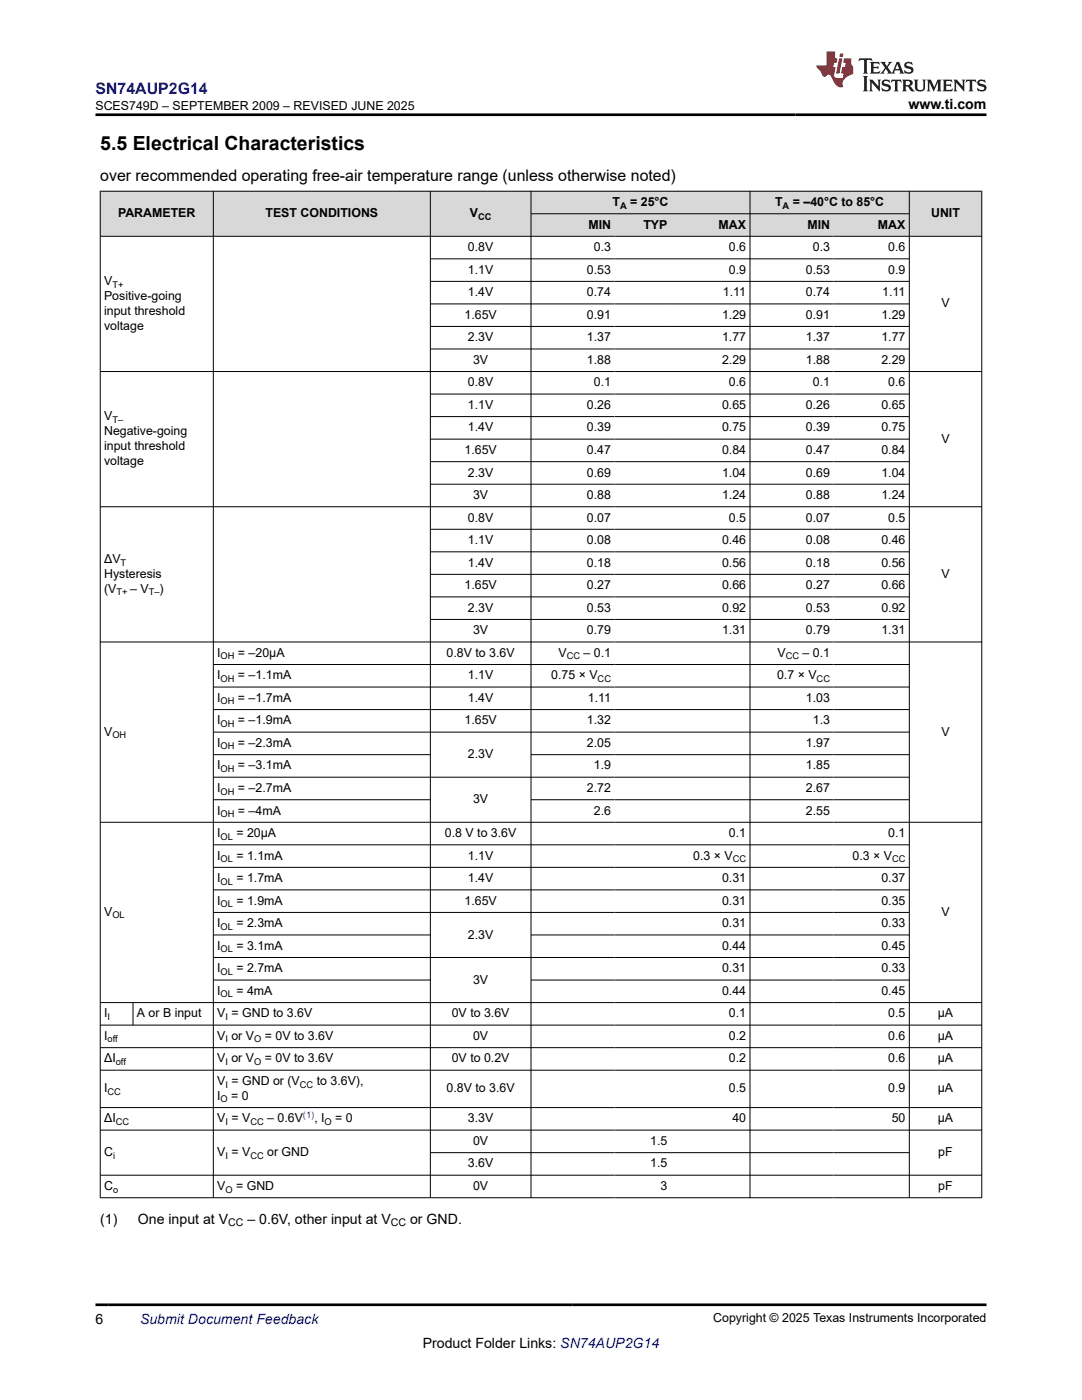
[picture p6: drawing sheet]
<svg xmlns="http://www.w3.org/2000/svg" width="216mm" height="279mm" viewBox="0 0 216 279" stroke-linecap="round" stroke-linejoin="round" font-family="sans-serif">
<defs><g id="words">
<text font-size="3.9" x="20" y="29.9">5.5 Electrical Characteristics</text>
<text font-size="3.2" fill="#00f" x="19" y="18.7">SN74AUP2G14</text>
<text font-size="3.2" x="20" y="36.1">over recommended operating free-air temperature range (unless otherwise noted)</text>
<g font-size="2.8">
<text x="181.3" y="21.8">www.ti.com</text>
<text x="20" y="244.2">(1)</text>
<text x="27.5" y="244.2">One input at V</text>
<text x="49.4" y="244.2">– 0.6V, other input at V</text>
<text x="81.8" y="244.2">or GND.</text>
<text x="19" y="264.2">6</text>
<text x="84.3" y="269">Product Folder Links: SN74AUP2G14</text>
</g>
<text font-size="2.8" fill="#00f" x="27.9" y="264.2">Submit Document Feedback</text>
<g font-size="2.5">
<text x="19" y="21.9">SCES749D – SEPTEMBER 2009 – REVISED JUNE 2025</text>
<text x="122.2" y="41.1">T</text>
<text x="125.7" y="41.1">= 25°C</text>
<text x="154.7" y="41.1">T</text>
<text x="158.2" y="41.1">= –40°C to 85°C</text>
<text x="23.6" y="43.4">PARAMETER</text>
<text x="53" y="43.4">TEST CONDITIONS</text>
<text x="93.8" y="43.4">V</text>
<text x="117.4" y="45.6">MIN</text>
<text x="128.4" y="45.6">TYP</text>
<text x="143.4" y="45.6">MAX</text>
<text x="161.1" y="45.6">MIN</text>
<text x="175.2" y="45.6">MAX</text>
<text x="185.8" y="43.4">UNIT</text>
<text x="93.4" y="50.1">0.8V</text>
<text x="118.5" y="50.1">0.3</text>
<text x="145.5" y="50.1">0.6</text>
<text x="162.2" y="50.1">0.3</text>
<text x="177.2" y="50.1">0.6</text>
<text x="20.8" y="59.9">Positive-going</text>
<text x="20.8" y="56.9">V</text>
<text x="93.4" y="54.6">1.1V</text>
<text x="93.4" y="59.1">1.4V</text>
<text x="117.1" y="54.6">0.53</text>
<text x="117.1" y="59.1">0.74</text>
<text x="144.3" y="59.1">1.11</text>
<text x="145.5" y="54.6">0.9</text>
<text x="160.8" y="54.6">0.53</text>
<text x="160.8" y="59.1">0.74</text>
<text x="176.1" y="59.1">1.11</text>
<text x="177.2" y="54.6">0.9</text>
<text x="20.8" y="62.8">input threshold</text>
<text x="20.8" y="65.8">voltage</text>
<text x="92.7" y="63.6">1.65V</text>
<text x="117.1" y="63.6">0.91</text>
<text x="144.1" y="63.6">1.29</text>
<text x="160.8" y="63.6">0.91</text>
<text x="175.9" y="63.6">1.29</text>
<text x="187.8" y="61.4">V</text>
<text x="93.4" y="68.1">2.3V</text>
<text x="117.1" y="68.1">1.37</text>
<text x="144.1" y="68.1">1.77</text>
<text x="160.8" y="68.1">1.37</text>
<text x="175.9" y="68.1">1.77</text>
<text x="93.4" y="77.1">0.8V</text>
<text x="94.4" y="72.6">3V</text>
<text x="117.1" y="72.6">1.88</text>
<text x="118.5" y="77.1">0.1</text>
<text x="144.1" y="72.6">2.29</text>
<text x="145.5" y="77.1">0.6</text>
<text x="160.8" y="72.6">1.88</text>
<text x="162.2" y="77.1">0.1</text>
<text x="175.9" y="72.6">2.29</text>
<text x="177.2" y="77.1">0.6</text>
<text x="20.8" y="83.9">V</text>
<text x="93.4" y="81.6">1.1V</text>
<text x="117.1" y="81.6">0.26</text>
<text x="144.1" y="81.6">0.65</text>
<text x="160.8" y="81.6">0.26</text>
<text x="175.9" y="81.6">0.65</text>
<text x="20.8" y="86.9">Negative-going</text>
<text x="20.8" y="89.8">input threshold</text>
<text x="93.4" y="86.1">1.4V</text>
<text x="117.1" y="86.1">0.39</text>
<text x="144.1" y="86.1">0.75</text>
<text x="160.8" y="86.1">0.39</text>
<text x="175.9" y="86.1">0.75</text>
<text x="187.8" y="88.4">V</text>
<text x="20.8" y="92.8">voltage</text>
<text x="92.7" y="90.6">1.65V</text>
<text x="93.4" y="95.1">2.3V</text>
<text x="117.1" y="90.6">0.47</text>
<text x="117.1" y="95.1">0.69</text>
<text x="144.1" y="90.6">0.84</text>
<text x="144.1" y="95.1">1.04</text>
<text x="160.8" y="90.6">0.47</text>
<text x="160.8" y="95.1">0.69</text>
<text x="175.9" y="90.6">0.84</text>
<text x="175.9" y="95.1">1.04</text>
<text x="94.4" y="99.6">3V</text>
<text x="117.1" y="99.6">0.88</text>
<text x="144.1" y="99.6">1.24</text>
<text x="160.8" y="99.6">0.88</text>
<text x="175.9" y="99.6">1.24</text>
<text x="93.4" y="104.1">0.8V</text>
<text x="117.1" y="104.1">0.07</text>
<text x="145.5" y="104.1">0.5</text>
<text x="160.8" y="104.1">0.07</text>
<text x="177.2" y="104.1">0.5</text>
<text x="20.8" y="112.4">ΔV</text>
<text x="93.4" y="108.6">1.1V</text>
<text x="93.4" y="113.1">1.4V</text>
<text x="117.1" y="108.6">0.08</text>
<text x="117.1" y="113.1">0.18</text>
<text x="144.1" y="108.6">0.46</text>
<text x="144.1" y="113.1">0.56</text>
<text x="160.8" y="108.6">0.08</text>
<text x="160.8" y="113.1">0.18</text>
<text x="175.9" y="108.6">0.46</text>
<text x="175.9" y="113.1">0.56</text>
<text x="20.8" y="115.3">Hysteresis</text>
<text x="20.8" y="118.3">(V</text>
<text x="26" y="118.3">– V</text>
<text x="31.8" y="118.3">)</text>
<text x="92.7" y="117.6">1.65V</text>
<text x="117.1" y="117.6">0.27</text>
<text x="144.1" y="117.6">0.66</text>
<text x="160.8" y="117.6">0.27</text>
<text x="175.9" y="117.6">0.66</text>
<text x="187.8" y="115.3">V</text>
<text x="93.4" y="122.1">2.3V</text>
<text x="117.1" y="122.1">0.53</text>
<text x="144.1" y="122.1">0.92</text>
<text x="160.8" y="122.1">0.53</text>
<text x="175.9" y="122.1">0.92</text>
<text x="43.3" y="131.1">I</text>
<text x="47.5" y="131.1">= –20μA</text>
<text x="89.1" y="131.1">0.8V to 3.6V</text>
<text x="94.4" y="126.6">3V</text>
<text x="111.4" y="131.1">V</text>
<text x="116.4" y="131.1">– 0.1</text>
<text x="117.1" y="126.6">0.79</text>
<text x="144.1" y="126.6">1.31</text>
<text x="155.1" y="131.1">V</text>
<text x="160.1" y="131.1">– 0.1</text>
<text x="160.8" y="126.6">0.79</text>
<text x="175.9" y="126.6">1.31</text>
<text x="43.3" y="135.6">I</text>
<text x="47.5" y="135.6">= –1.1mA</text>
<text x="93.4" y="135.6">1.1V</text>
<text x="110" y="135.6">0.75 × V</text>
<text x="155.1" y="135.6">0.7 × V</text>
<text x="43.3" y="140.1">I</text>
<text x="47.5" y="140.1">= –1.7mA</text>
<text x="93.4" y="140.1">1.4V</text>
<text x="117.3" y="140.1">1.11</text>
<text x="160.8" y="140.1">1.03</text>
<text x="20.8" y="146.8">V</text>
<text x="43.3" y="144.6">I</text>
<text x="43.3" y="149.1">I</text>
<text x="47.5" y="144.6">= –1.9mA</text>
<text x="47.5" y="149.1">= –2.3mA</text>
<text x="92.7" y="144.6">1.65V</text>
<text x="117.1" y="144.6">1.32</text>
<text x="117.1" y="149.1">2.05</text>
<text x="160.8" y="149.1">1.97</text>
<text x="162.2" y="144.6">1.3</text>
<text x="187.8" y="146.8">V</text>
<text x="43.3" y="153.6">I</text>
<text x="47.5" y="153.6">= –3.1mA</text>
<text x="93.4" y="151.3">2.3V</text>
<text x="118.5" y="153.6">1.9</text>
<text x="160.8" y="153.6">1.85</text>
<text x="43.3" y="158.1">I</text>
<text x="47.5" y="158.1">= –2.7mA</text>
<text x="94.4" y="160.3">3V</text>
<text x="117.1" y="158.1">2.72</text>
<text x="160.8" y="158.1">2.67</text>
<text x="43.3" y="162.6">I</text>
<text x="43.3" y="167.1">I</text>
<text x="47.2" y="167.1">= 20μA</text>
<text x="47.5" y="162.6">= –4mA</text>
<text x="88.8" y="167.1">0.8 V to 3.6V</text>
<text x="118.5" y="162.6">2.6</text>
<text x="145.5" y="167.1">0.1</text>
<text x="160.8" y="162.6">2.55</text>
<text x="177.2" y="167.1">0.1</text>
<text x="43.3" y="171.6">I</text>
<text x="47.2" y="171.6">= 1.1mA</text>
<text x="93.4" y="171.6">1.1V</text>
<text x="138.3" y="171.6">0.3 × V</text>
<text x="170.1" y="171.6">0.3 × V</text>
<text x="43.3" y="176.1">I</text>
<text x="47.2" y="176.1">= 1.7mA</text>
<text x="93.4" y="176.1">1.4V</text>
<text x="144.1" y="176.1">0.31</text>
<text x="175.9" y="176.1">0.37</text>
<text x="20.8" y="182.8">V</text>
<text x="43.3" y="180.6">I</text>
<text x="43.3" y="185.1">I</text>
<text x="47.2" y="180.6">= 1.9mA</text>
<text x="47.2" y="185.1">= 2.3mA</text>
<text x="92.7" y="180.6">1.65V</text>
<text x="144.1" y="180.6">0.31</text>
<text x="144.1" y="185.1">0.31</text>
<text x="175.9" y="180.6">0.35</text>
<text x="175.9" y="185.1">0.33</text>
<text x="187.8" y="182.8">V</text>
<text x="43.3" y="189.6">I</text>
<text x="47.2" y="189.6">= 3.1mA</text>
<text x="93.4" y="187.3">2.3V</text>
<text x="144.1" y="189.6">0.44</text>
<text x="175.9" y="189.6">0.45</text>
<text x="43.3" y="194.1">I</text>
<text x="47.2" y="194.1">= 2.7mA</text>
<text x="94.4" y="196.3">3V</text>
<text x="144.1" y="194.1">0.31</text>
<text x="175.9" y="194.1">0.33</text>
<text x="20.8" y="203">I</text>
<text x="27.3" y="203">A or B input</text>
<text x="43.3" y="198.5">I</text>
<text x="43.3" y="203">V = GND to 3.6V</text>
<text x="47.2" y="198.5">= 4mA</text>
<text x="90.1" y="203">0V to 3.6V</text>
<text x="144.1" y="198.5">0.44</text>
<text x="145.5" y="203">0.1</text>
<text x="175.9" y="198.5">0.45</text>
<text x="177.2" y="203">0.5</text>
<text x="187.1" y="203">μA</text>
<text x="20.8" y="207.5">I</text>
<text x="43.3" y="207.5">V or V</text>
<text x="52.8" y="207.5">= 0V to 3.6V</text>
<text x="94.4" y="207.5">0V</text>
<text x="145.5" y="207.5">0.2</text>
<text x="177.2" y="207.5">0.6</text>
<text x="187.1" y="207.5">μA</text>
<text x="20.8" y="212">ΔI</text>
<text x="43.3" y="212">V or V</text>
<text x="52.8" y="212">= 0V to 3.6V</text>
<text x="90.1" y="212">0V to 0.2V</text>
<text x="145.5" y="212">0.2</text>
<text x="177.2" y="212">0.6</text>
<text x="187.1" y="212">μA</text>
<text x="20.8" y="218">I</text>
<text x="43.3" y="219.5">I</text>
<text x="43.3" y="216.5">V = GND or (V</text>
<text x="46.1" y="219.5">= 0</text>
<text x="63.2" y="216.5">to 3.6V),</text>
<text x="89.1" y="218">0.8V to 3.6V</text>
<text x="145.5" y="218">0.5</text>
<text x="177.2" y="218">0.9</text>
<text x="187.1" y="218">μA</text>
<text x="20.8" y="224">ΔI</text>
<text x="43.3" y="224">V = V</text>
<text x="53.3" y="224">– 0.6V</text>
<text x="62.7" y="224">, I</text>
<text x="66.9" y="224">= 0</text>
<text x="93.4" y="224">3.3V</text>
<text x="146.1" y="224">40</text>
<text x="177.9" y="224">50</text>
<text x="187.1" y="224">μA</text>
<text x="20.8" y="230.7">C</text>
<text x="43.3" y="230.7">V = V</text>
<text x="53.3" y="230.7">or GND</text>
<text x="93.4" y="233">3.6V</text>
<text x="94.4" y="228.5">0V</text>
<text x="129.7" y="228.5">1.5</text>
<text x="129.7" y="233">1.5</text>
<text x="187.2" y="230.7">pF</text>
<text x="20.8" y="237.5">C</text>
<text x="43.3" y="237.5">V</text>
<text x="47.1" y="237.5">= GND</text>
<text x="94.4" y="237.5">0V</text>
<text x="131.8" y="237.5">3</text>
<text x="187.2" y="237.5">pF</text>
<text x="142.3" y="263.9">Copyright © 2025 Texas Instruments Incorporated</text>
</g>
<g font-size="2.1">
<text x="45.5" y="244.8">CC</text>
<text x="78" y="244.8">CC</text>
</g>
<g font-size="1.9">
<text x="123.7" y="41.6">A</text>
<text x="156.2" y="41.6">A</text>
<text x="95.4" y="43.9">CC</text>
<text x="22.4" y="57.4">T+</text>
<text x="22.4" y="84.4">T–</text>
<text x="24.1" y="112.9">T</text>
<text x="23.2" y="118.8">T+</text>
<text x="29.7" y="118.8">T–</text>
<text x="44" y="131.6">OH</text>
<text x="113.1" y="131.6">CC</text>
<text x="156.8" y="131.6">CC</text>
<text x="44" y="136.1">OH</text>
<text x="119.3" y="136.1">CC</text>
<text x="163" y="136.1">CC</text>
<text x="44" y="140.6">OH</text>
<text x="22.4" y="147.3">OH</text>
<text x="44" y="145.1">OH</text>
<text x="44" y="149.6">OH</text>
<text x="44" y="154.1">OH</text>
<text x="44" y="158.6">OH</text>
<text x="44" y="163.1">OH</text>
<text x="44" y="167.6">OL</text>
<text x="44" y="172.1">OL</text>
<text x="146.2" y="172.1">CC</text>
<text x="178" y="172.1">CC</text>
<text x="44" y="176.6">OL</text>
<text x="22.4" y="183.3">OL</text>
<text x="44" y="181.1">OL</text>
<text x="44" y="185.5">OL</text>
<text x="44" y="190">OL</text>
<text x="44" y="194.5">OL</text>
<text x="21.5" y="203.5">I</text>
<text x="44" y="199">OL</text>
<text x="45" y="203.5">I</text>
<text x="21.5" y="208">off</text>
<text x="45" y="208">I</text>
<text x="50.7" y="208">O</text>
<text x="23.1" y="212.5">off</text>
<text x="45" y="212.5">I</text>
<text x="50.7" y="212.5">O</text>
<text x="21.5" y="218.5">CC</text>
<text x="44" y="220">O</text>
<text x="45" y="217">I</text>
<text x="59.8" y="217">CC</text>
<text x="23.1" y="224.5">CC</text>
<text x="45" y="224.5">I</text>
<text x="50" y="224.5">CC</text>
<text x="64.8" y="224.5">O</text>
<text x="22.6" y="231.2">i</text>
<text x="45" y="231.2">I</text>
<text x="50" y="231.2">CC</text>
<text x="22.6" y="238">o</text>
<text x="45" y="238">O</text>
</g>
<text font-size="1.9" fill="#00f" x="60.5" y="223.2">(1)</text>
</g></defs>
<g fill="#d8d8d8">
<path d="M20 38.2h175.9v4.5h-175.9z" fill-rule="evenodd"/>
<path d="M20.1 38.2h22.4v8.9h-22.4z" fill-rule="evenodd"/>
<path d="M42.6 38.2h43.2v8.9h-43.2z" fill-rule="evenodd"/>
<path d="M85.9 38.2h20v8.9h-20z" fill-rule="evenodd"/>
<path d="M106 38.2h43.6v4.4h-43.6z" fill-rule="evenodd"/>
<path d="M149.7 38.2h31.7v4.4h-31.7z" fill-rule="evenodd"/>
<path d="M181.5 38.2h14.3v8.9h-14.3z" fill-rule="evenodd"/>
<path d="M106 42.7h16.6v4.4h-16.6z" fill-rule="evenodd"/>
<path d="M122.6 42.7h11.3v4.4h-11.3z" fill-rule="evenodd"/>
<path d="M133.9 42.7h15.7v4.4h-15.7z" fill-rule="evenodd"/>
<path d="M149.7 42.7h16.6v4.4h-16.6z" fill-rule="evenodd"/>
<path d="M166.3 42.7h15.1v4.4h-15.1z" fill-rule="evenodd"/>
</g>
<g fill="none" stroke="#000" stroke-width=".2">
<path d="M19.9 38.2h176.1M20 38.1v201M42.6 38.1v201M85.9 38.1v201M106 38.1v201M149.7 38.1v201M181.4 38.1v201M195.9 38.1v201M19.9 47.2h176.1M85.9 51.7h95.6M85.9 56.2h95.6M106 42.7h75.5"/>
<path d="M19.9 74.1h176.1M85.9 60.7h95.6M85.9 65.1h95.6M85.9 69.6h95.6M85.9 78.6h95.6M85.9 83.1h95.6M85.9 87.6h95.6M85.9 92.1h95.6M85.9 96.6h95.6M19.9 101.1h176.1M85.9 105.6h95.6M85.9 110.1h95.6"/>
<path d="M85.9 114.6h95.6M85.9 119.1h95.6M19.9 128.1h176.1M42.6 132.6h138.9M42.6 137.1h138.9M85.9 123.6h95.6M42.6 141.6h138.9M42.6 146.1h138.9M42.6 150.6h43.3M42.6 155.1h138.9M42.6 159.6h43.3M106 150.6h75.5"/>
<path d="M106 159.6h75.5M19.9 164.1h176.1M42.6 168.6h138.9M42.6 173.1h138.9M42.6 177.6h138.9M42.6 182.1h138.9M42.6 186.6h43.3M42.6 191.1h138.9M42.6 195.6h43.3M106 186.6h75.5M106 195.6h75.5M19.9 200.1h176.1"/>
<path d="M19.9 204.6h176.1M19.9 209.1h176.1M19.9 213.6h176.1M26.5 200.1v4.5M19.9 221h176.1M19.9 225.5h176.1M19.9 234.5h176.1M19.9 239h176.1M85.9 230h95.6"/>
</g>
<path d="M171.5 11.6l-.2 .6 .5-.2h.6v.1v2.2l-.2 .4h1l-.2-.4v-2.2v-.1h.5l.6 .2-.2-.6zM173.6 12.4l.2 .3v1.6l-.2 .4h1.9l.1-.6a1.08 1.08 0 0 1-1.3 .2v-.7h.6l.4 .2v-.7l-.4 .2h-.6v-.5l.2-.2a1 1 0 0 1 1 .3l-.1-.5zM175.7 12.4l.9 1.1-1 1.2h.9l-.2-.2 .5-.8 .4 .8-.2 .2h1.6l-.2-.2 .2-.5h.9l.1 .5-.1 .2h.9l-.2-.4-.8-1.9h-.5l-.9 2.1-.9-1.1 .9-1h-.8l.2 .2-.4 .6-.4-.6 .2-.2zM179 12.8l.4 1h-.7zM180.7 12.5a.65 .65 0 0 0-.2 .7 .65 .65 0 0 0 .6 .5l.6 .1 .1 .3a.79 .79 0 0 1-.7 .4 .79 .79 0 0 1-.7-.5l.1 .7 .2-.1a.93 .93 0 0 0 1.1 0 .93 .93 0 0 0 .4-.9 1.46 1.46 0 0 0-1.2-.6l-.1-.3a1.09 1.09 0 0 1 1.2 .2l-.2-.6-.1 .1-.5-.2zM172.2 15.2l.2 .4v2.2l-.2 .4h1l-.2-.4v-2.2l.2-.4zM173.4 15.9l.2 .4v1.5l-.2 .4h.8l-.3-.4 .1-1.3 1.6 1.8v-2l.2-.4h-.7l.1 .2 .1 1.1-1.2-1.3zM176.2 16a.65 .65 0 0 0-.2 .8 .65 .65 0 0 0 .6 .4l.6 .2 .1 .2a.79 .79 0 0 1-.7 .4 .79 .79 0 0 1-.7-.5l.1 .7 .2-.1a.93 .93 0 0 0 1.1 .1 .93 .93 0 0 0 .4-1 1.46 1.46 0 0 0-1.2-.5l-.1-.4a1.09 1.09 0 0 1 1.2 .2l-.1-.6-.2 .1-.5-.1zM177.9 15.9l-.1 .6a.63 .63 0 0 1 .8-.3v1.6l-.3 .4h1l-.2-.4v-1.6a.66 .66 0 0 1 .8 .3l-.1-.6zM180 15.9l.2 .4v1.5l-.2 .4h1l-.2-.2-.1-.7h.5l.1 .2a.79 .79 0 0 0 1.2 .6l-1-.9a.61 .61 0 0 0 .6-.6 .61 .61 0 0 0-.5-.7zM180.8 16.2h.1a.47 .47 0 0 1 .5 .1 .47 .47 0 0 1 .1 .5l-.1 .1-.7 .1zM182.3 15.9l.2 .2a2.27 2.27 0 0 0 .4 2 1.04 1.04 0 0 0 1.7-.7v-1.3l.2-.2h-.8l.2 .4v1.1a.6 .6 0 0 1-.6 .6 .6 .6 0 0 1-.6-.6v-1.1l.3-.4zM184.9 15.9l.2 .4v1.5l-.2 .4h.8l-.3-.4v-1.4l.9 1.9 .9-1.9v1.4l-.3 .4h1l-.2-.4v-1.5l.2-.4h-.8l-.7 1.5-.6-1.5zM188.1 15.9l.2 .4v1.5l-.2 .4h1.9l.1-.6a1.09 1.09 0 0 1-1.3 .2v-.7h.6l.4 .2v-.6l-.4 .2h-.6v-.6l.2-.1a1.01 1.01 0 0 1 1 .3l-.1-.6zM190.2 15.9l.3 .4v1.5l-.3 .4h.8l-.2-.4v-1.3l1.6 1.8v-2l.2-.4h-.7l.2 .2v1.1l-1.2-1.3zM192.8 15.9l-.1 .6a.63 .63 0 0 1 .8-.3v1.6l-.3 .4h1l-.2-.4v-1.6a.66 .66 0 0 1 .8 .3l-.1-.6zM195.2 16a.65 .65 0 0 0-.2 .8 .65 .65 0 0 0 .6 .4l.6 .2 .2 .2a.79 .79 0 0 1-.7 .4 .79 .79 0 0 1-.7-.5l.1 .7 .2-.1a.93 .93 0 0 0 1 .1 .93 .93 0 0 0 .5-1 1.46 1.46 0 0 0-1.3-.5v-.4a1.09 1.09 0 0 1 1.2 .2l-.2-.6-.2 .1-.5-.1z" fill="#231f20"/>
<path d="M164.9 10.3v2.7h-2l.1 .4 .8 1a.95 .95 0 0 0 1 .9 .59 .59 0 0 1 .5-.4 .59 .59 0 0 1 .5 .3l.4 .8a1.59 1.59 0 0 0 2.1 1.4 1.61 1.61 0 0 1 1-2.3l1-.3-.1-1.5a1.59 1.59 0 0 1-.3-1.7h-1.5l-.2 .9h.6l-.2 .9h-.5l-.2 .9v.3l.4 .1-.1 .9h-.7a.73 .73 0 0 1-1-.7l.3-1.5h-.5l.1-.9h.5l.2-.9h-.5v-1.3zM167.4 11.6l-.6 3.1h.7l.6-3.1zM167.6 10.7l-.1 .6h.7l.1-.6z" fill="#ed1c24"/>
<path d="M19 22.9h177.8M19 260.4h177.8" fill="none" stroke="#000" stroke-width=".53"/>
<use href="#words"/>
</svg>
